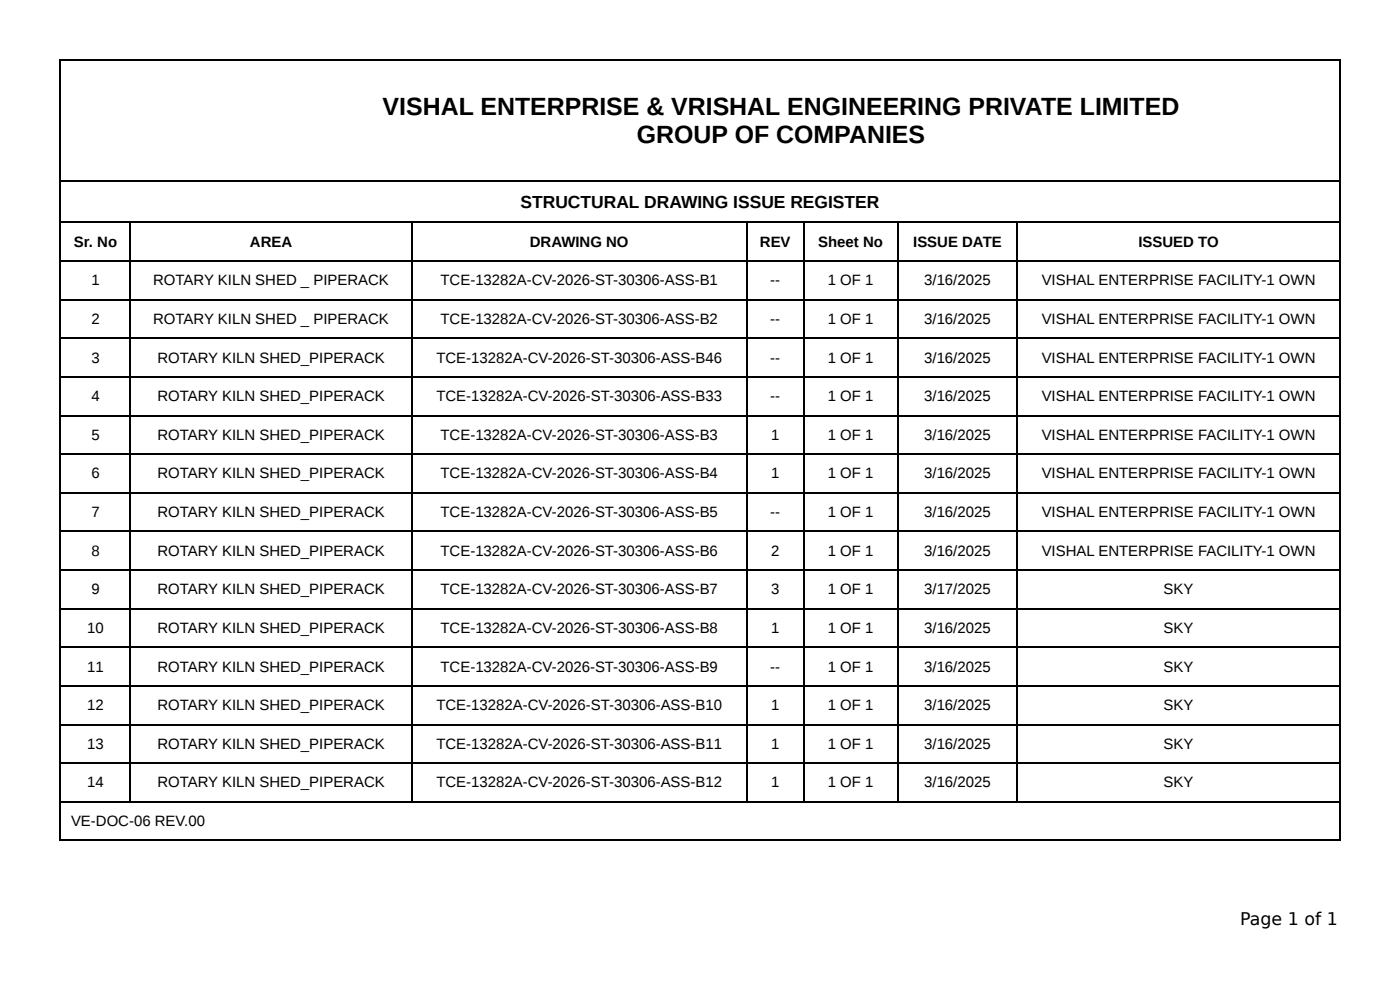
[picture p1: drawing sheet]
<svg xmlns="http://www.w3.org/2000/svg" width="297mm" height="210mm" viewBox="0 0 297 210" stroke-linecap="round" stroke-linejoin="round" font-family="sans-serif">
<defs><g id="words">
<g font-size="5.3">
<text x="81.3" y="24.3">VISHAL ENTERPRISE &amp; VRISHAL ENGINEERING PRIVATE LIMITED</text>
<text x="135.3" y="30.4">GROUP OF COMPANIES</text>
</g>
<g font-size="3.7">
<text x="110.6" y="44.2">STRUCTURAL DRAWING ISSUE REGISTER</text>
<text x="263.4" y="196.3">Page 1 of 1</text>
</g>
<g font-size="3.2">
<text x="15.7" y="52.4">Sr. No</text>
<text x="53.1" y="52.4">AREA</text>
<text x="112.5" y="52.4">DRAWING NO</text>
<text x="161.4" y="52.4">REV</text>
<text x="173.8" y="52.4">Sheet No</text>
<text x="194" y="52.4">ISSUE DATE</text>
<text x="241.8" y="52.4">ISSUED TO</text>
<text x="19.4" y="60.6">1</text>
<text x="32.5" y="60.6">ROTARY KILN SHED _ PIPERACK</text>
<text x="93.6" y="60.6">TCE-13282A-CV-2026-ST-30306-ASS-B1</text>
<text x="163.6" y="60.6">--</text>
<text x="175.8" y="60.6">1 OF 1</text>
<text x="196.3" y="60.6">3/16/2025</text>
<text x="221.2" y="60.6">VISHAL ENTERPRISE FACILITY-1 OWN</text>
<text x="19.4" y="68.8">2</text>
<text x="32.5" y="68.8">ROTARY KILN SHED _ PIPERACK</text>
<text x="93.6" y="68.8">TCE-13282A-CV-2026-ST-30306-ASS-B2</text>
<text x="163.6" y="68.8">--</text>
<text x="175.8" y="68.8">1 OF 1</text>
<text x="196.3" y="68.8">3/16/2025</text>
<text x="221.2" y="68.8">VISHAL ENTERPRISE FACILITY-1 OWN</text>
<text x="19.4" y="77">3</text>
<text x="33.4" y="77">ROTARY KILN SHED_PIPERACK</text>
<text x="92.7" y="77">TCE-13282A-CV-2026-ST-30306-ASS-B46</text>
<text x="163.6" y="77">--</text>
<text x="175.8" y="77">1 OF 1</text>
<text x="196.3" y="77">3/16/2025</text>
<text x="221.2" y="77">VISHAL ENTERPRISE FACILITY-1 OWN</text>
<text x="19.4" y="85.2">4</text>
<text x="33.4" y="85.2">ROTARY KILN SHED_PIPERACK</text>
<text x="92.7" y="85.2">TCE-13282A-CV-2026-ST-30306-ASS-B33</text>
<text x="163.6" y="85.2">--</text>
<text x="175.8" y="85.2">1 OF 1</text>
<text x="196.3" y="85.2">3/16/2025</text>
<text x="221.2" y="85.2">VISHAL ENTERPRISE FACILITY-1 OWN</text>
<text x="19.4" y="93.4">5</text>
<text x="33.4" y="93.4">ROTARY KILN SHED_PIPERACK</text>
<text x="93.6" y="93.4">TCE-13282A-CV-2026-ST-30306-ASS-B3</text>
<text x="163.8" y="93.4">1</text>
<text x="175.8" y="93.4">1 OF 1</text>
<text x="196.3" y="93.4">3/16/2025</text>
<text x="221.2" y="93.4">VISHAL ENTERPRISE FACILITY-1 OWN</text>
<text x="19.4" y="101.6">6</text>
<text x="33.4" y="101.6">ROTARY KILN SHED_PIPERACK</text>
<text x="93.6" y="101.6">TCE-13282A-CV-2026-ST-30306-ASS-B4</text>
<text x="163.8" y="101.6">1</text>
<text x="175.8" y="101.6">1 OF 1</text>
<text x="196.3" y="101.6">3/16/2025</text>
<text x="221.2" y="101.6">VISHAL ENTERPRISE FACILITY-1 OWN</text>
<text x="19.4" y="109.8">7</text>
<text x="33.4" y="109.8">ROTARY KILN SHED_PIPERACK</text>
<text x="93.6" y="109.8">TCE-13282A-CV-2026-ST-30306-ASS-B5</text>
<text x="163.6" y="109.8">--</text>
<text x="175.8" y="109.8">1 OF 1</text>
<text x="196.3" y="109.8">3/16/2025</text>
<text x="221.2" y="109.8">VISHAL ENTERPRISE FACILITY-1 OWN</text>
<text x="19.4" y="118">8</text>
<text x="33.4" y="118">ROTARY KILN SHED_PIPERACK</text>
<text x="93.6" y="118">TCE-13282A-CV-2026-ST-30306-ASS-B6</text>
<text x="163.8" y="118">2</text>
<text x="175.8" y="118">1 OF 1</text>
<text x="196.3" y="118">3/16/2025</text>
<text x="221.2" y="118">VISHAL ENTERPRISE FACILITY-1 OWN</text>
<text x="19.4" y="126.2">9</text>
<text x="33.4" y="126.2">ROTARY KILN SHED_PIPERACK</text>
<text x="93.6" y="126.2">TCE-13282A-CV-2026-ST-30306-ASS-B7</text>
<text x="163.8" y="126.2">3</text>
<text x="175.8" y="126.2">1 OF 1</text>
<text x="196.3" y="126.2">3/17/2025</text>
<text x="247.1" y="126.2">SKY</text>
<text x="18.5" y="134.4">10</text>
<text x="33.4" y="134.4">ROTARY KILN SHED_PIPERACK</text>
<text x="93.6" y="134.4">TCE-13282A-CV-2026-ST-30306-ASS-B8</text>
<text x="163.8" y="134.4">1</text>
<text x="175.8" y="134.4">1 OF 1</text>
<text x="196.3" y="134.4">3/16/2025</text>
<text x="247.1" y="134.4">SKY</text>
<text x="18.5" y="142.6">11</text>
<text x="33.4" y="142.6">ROTARY KILN SHED_PIPERACK</text>
<text x="93.6" y="142.6">TCE-13282A-CV-2026-ST-30306-ASS-B9</text>
<text x="163.6" y="142.6">--</text>
<text x="175.8" y="142.6">1 OF 1</text>
<text x="196.3" y="142.6">3/16/2025</text>
<text x="247.1" y="142.6">SKY</text>
<text x="18.5" y="150.8">12</text>
<text x="33.4" y="150.8">ROTARY KILN SHED_PIPERACK</text>
<text x="92.7" y="150.8">TCE-13282A-CV-2026-ST-30306-ASS-B10</text>
<text x="163.8" y="150.8">1</text>
<text x="175.8" y="150.8">1 OF 1</text>
<text x="196.3" y="150.8">3/16/2025</text>
<text x="247.1" y="150.8">SKY</text>
<text x="18.5" y="159">13</text>
<text x="33.4" y="159">ROTARY KILN SHED_PIPERACK</text>
<text x="92.7" y="159">TCE-13282A-CV-2026-ST-30306-ASS-B11</text>
<text x="163.8" y="159">1</text>
<text x="175.8" y="159">1 OF 1</text>
<text x="196.3" y="159">3/16/2025</text>
<text x="247.1" y="159">SKY</text>
<text x="18.5" y="167.2">14</text>
<text x="33.4" y="167.2">ROTARY KILN SHED_PIPERACK</text>
<text x="92.7" y="167.2">TCE-13282A-CV-2026-ST-30306-ASS-B12</text>
<text x="163.8" y="167.2">1</text>
<text x="175.8" y="167.2">1 OF 1</text>
<text x="196.3" y="167.2">3/16/2025</text>
<text x="247.1" y="167.2">SKY</text>
<text x="15.1" y="175.4">VE-DOC-06 REV.00</text>
</g>
</g></defs>
<g fill="none" stroke="#000" stroke-width=".26">
<path d="M12.7 12.8h272M12.8 12.7v165.9M284.6 12.7v165.9M12.7 38.5h272M12.7 47.2h272M12.7 55.4h272M27.6 47.4v123M87.4 47.4v123M158.6 47.4v123M170.8 47.4v123M190.6 47.4v123M216 47.4v123"/>
<path d="M12.7 63.6h272M12.7 71.8h272M12.7 80h272M12.7 88.2h272M12.7 96.4h272M12.7 104.6h272M12.7 112.8h272M12.7 121h272M12.7 129.2h272M12.7 137.5h272M12.7 145.7h272M12.7 153.9h272"/>
<path d="M12.7 162.1h272M12.7 170.3h272M12.7 178.5h272"/>
</g>
<use href="#words"/>
</svg>
